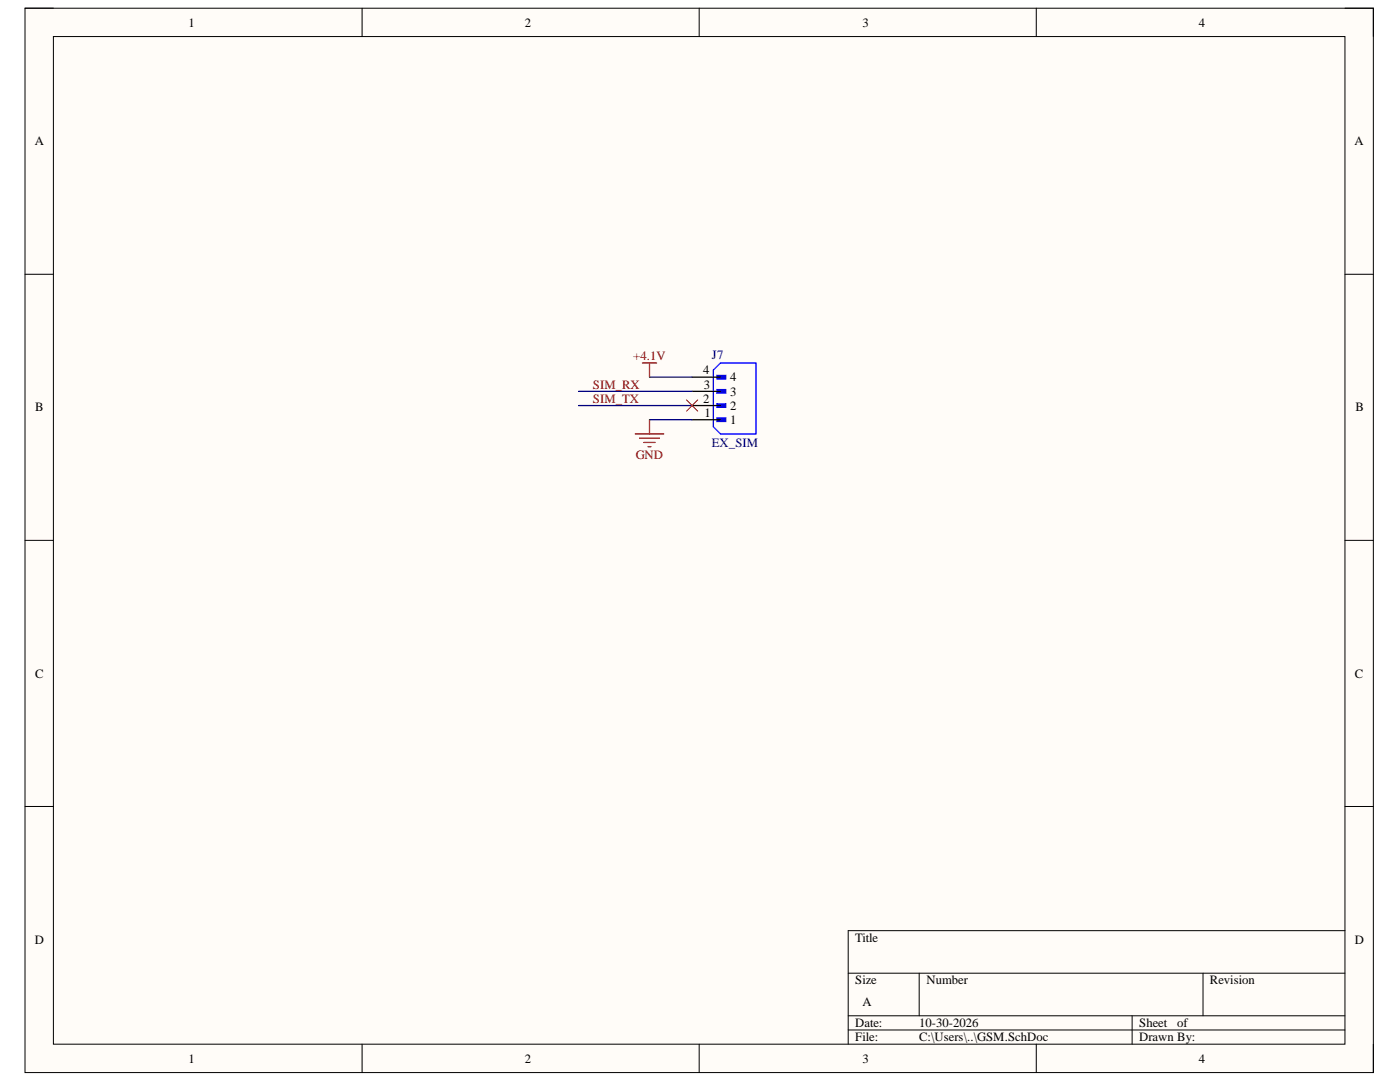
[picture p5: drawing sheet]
<svg xmlns="http://www.w3.org/2000/svg" width="279mm" height="216mm" viewBox="0 0 279 216" stroke-linecap="round" stroke-linejoin="round" font-family="sans-serif">
<defs><g id="words">
<g font-size="2.5">
<text x="37.6" y="5.3">1</text>
<text x="104.7" y="5.3">2</text>
<text x="172.1" y="5.3">3</text>
<text x="239.3" y="5.3">4</text>
<text x="6.9" y="29">A</text>
<text x="270.3" y="29">A</text>
<text x="140.3" y="74.7">4</text>
<text x="140.5" y="77.5">3</text>
<text x="145.7" y="76.1">4</text>
<text x="7" y="82.1">B</text>
<text x="140.3" y="80.3">2</text>
<text x="140.6" y="83.2">1</text>
<text x="145.7" y="81.8">2</text>
<text x="145.7" y="79">3</text>
<text x="270.5" y="82.1">B</text>
<text x="145.7" y="84.6">1</text>
<text x="7" y="135.2">C</text>
<text x="270.4" y="135.2">C</text>
<text x="6.9" y="188.3">D</text>
<text x="170.7" y="188">Title</text>
<text x="270.4" y="188.3">D</text>
<text x="170.7" y="196.4">Size</text>
<text x="184.9" y="196.4">Number</text>
<text x="241.5" y="196.4">Revision</text>
<text x="172.1" y="200.7">A</text>
<text x="170.7" y="205">Date:</text>
<text x="170.7" y="207.8">File:</text>
<text x="183.5" y="205">10-30-2026</text>
<text x="183.5" y="207.8">C:\Users\..\GSM.SchDoc</text>
<text x="227.4" y="205">Sheet</text>
<text x="227.4" y="207.8">Drawn By:</text>
<text x="235" y="205">of</text>
<text x="37.6" y="212.1">1</text>
<text x="104.7" y="212.1">2</text>
<text x="172.1" y="212.1">3</text>
<text x="239.3" y="212.1">4</text>
</g>
<g font-size="2.5" fill="#800000">
<text x="126.4" y="71.9">+4.1V</text>
<text x="118.3" y="77.5">SIM_RX</text>
<text x="118.3" y="80.3">SIM_TX</text>
<text x="126.9" y="91.7">GND</text>
</g>
<g font-size="2.5" fill="#000080">
<text x="142.1" y="71.6">J7</text>
<text x="142.1" y="89.1">EX_SIM</text>
</g>
</g></defs>
<path d="M5 1.6h269.1v212.4h-269.1z" fill-rule="evenodd" fill="#fffcf8"/>
<path d="M5 1.6h269.1v212.4h-269.1z" fill="none" stroke="#000" stroke-width=".2"/>
<path d="M10.7 7.3h257.7v201.1h-257.7z" fill-rule="evenodd" fill="#fffcf8"/>
<g fill="none" stroke="#000" stroke-width=".2">
<path d="M5 1.6h5.7M10.7 7.3h257.7v201.1h-257.7zM72.3 1.6v5.7M139.5 1.6v5.7M206.8 1.6v5.7M268.4 1.6h5.7v5.7M5 54.7h5.7M268.4 54.7h5.7M5 107.8h5.7M268.4 107.8h5.7M5 160.9h5.7M268.4 160.9h5.7"/>
<path d="M169.3 194.2h99.1M183.4 194.2v8.5M240.1 194.2v8.5M268.4 185.7h-99.1v22.7M72.3 208.4v5.6M139.5 208.4v5.6M169.3 202.7h99.1M169.3 205.5h99.1M206.8 208.4v5.6M225.9 202.7v5.7M274.1 208.4v5.6"/>
</g>
<path d="M143.1 83.4h1.7v.7h-1.7z" fill-rule="evenodd" fill="#00f"/>
<path d="M143.1 83.4h1.7v.7h-1.7z" fill="none" stroke="#00f" stroke-width=".25"/>
<path d="M143.1 80.6h1.7v.7h-1.7z" fill-rule="evenodd" fill="#00f"/>
<path d="M143.1 80.6h1.7v.7h-1.7z" fill="none" stroke="#00f" stroke-width=".25"/>
<path d="M143.1 77.7h1.7v.7h-1.7z" fill-rule="evenodd" fill="#00f"/>
<path d="M143.1 77.7h1.7v.7h-1.7z" fill="none" stroke="#00f" stroke-width=".25"/>
<path d="M143.1 74.9h1.7v.7h-1.7z" fill-rule="evenodd" fill="#00f"/>
<path d="M142.4 73.8l1.4-1.4h7.1v14.2h-7.1l-1.4-1.4zM143.1 74.9h1.7v.7h-1.7z" fill="none" stroke="#00f" stroke-width=".25"/>
<path d="M138.1 78.1h5.7M138.1 75.3h5.7M138.1 83.8h5.7M138.1 80.9h5.7" fill="none" stroke="#000" stroke-width=".25"/>
<path d="M115.5 78.1h22.6M129.6 75.3h8.5M115.5 80.9h22.6M129.6 83.8h8.5" fill="none" stroke="#000080" stroke-width=".25"/>
<path d="M128.2 72.4h2.8M129.6 72.4v2.9M126.8 86.6h5.7M127.6 87.4h4M128.5 88.3h2.3M129.3 89.1h.6M129.6 83.8v2.8" fill="none" stroke="#800000" stroke-width=".25"/>
<path d="M137 79.8l2.3 2.3M139.3 79.8l-2.3 2.3" fill="none" stroke="#f00" stroke-width=".2"/>
<use href="#words"/>
</svg>
